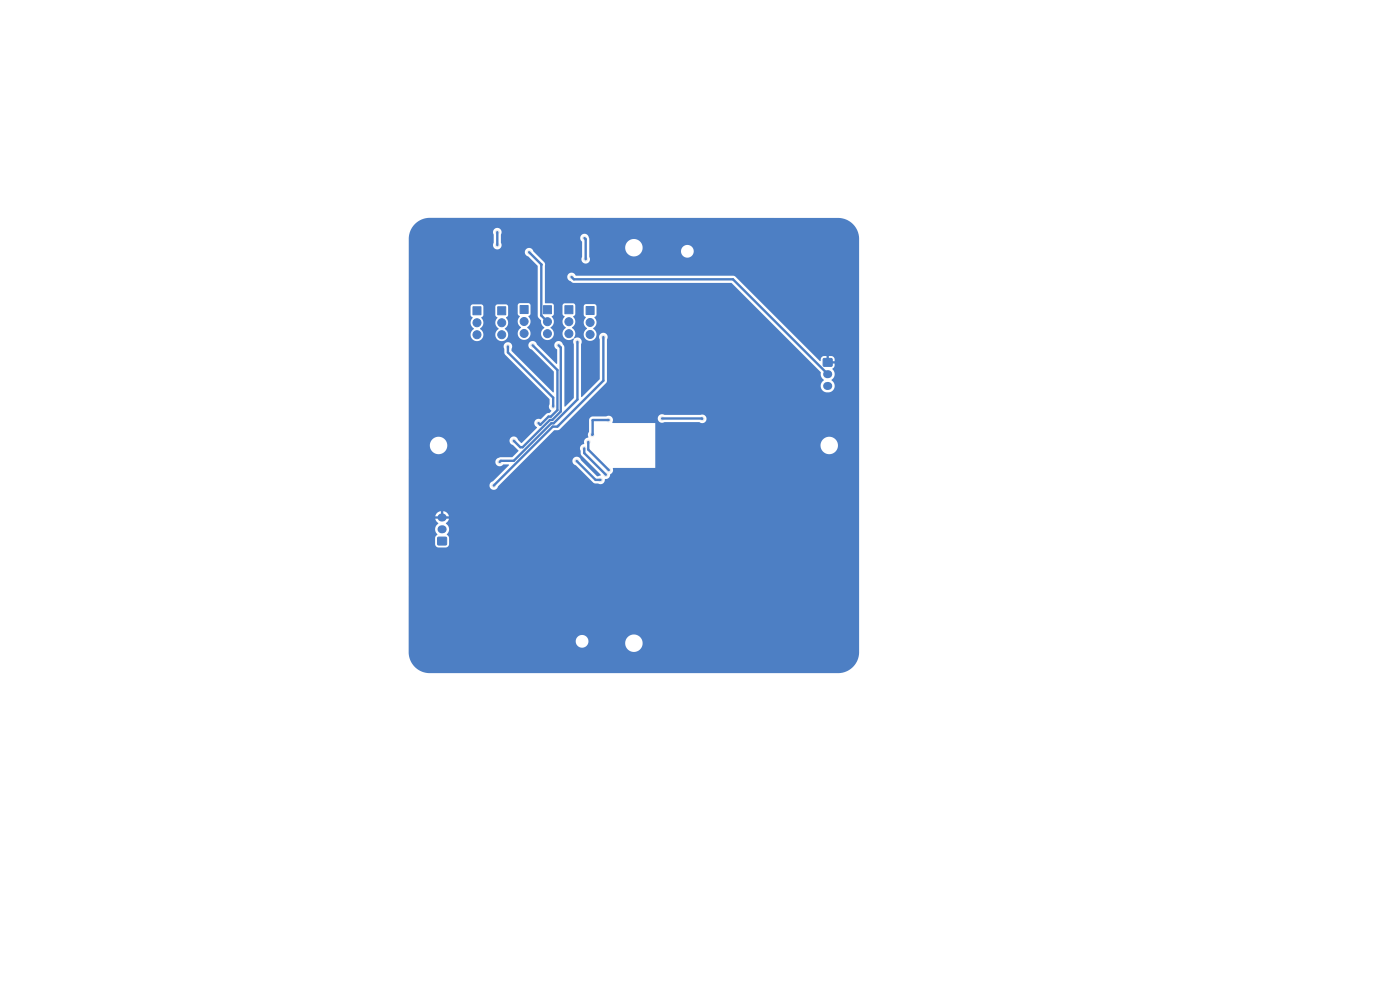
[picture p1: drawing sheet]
<svg xmlns="http://www.w3.org/2000/svg" width="297mm" height="210mm" viewBox="0 0 297 210" stroke-linecap="round" stroke-linejoin="round" font-family="sans-serif">
<g fill="#4d7fc4" stroke="#4d7fc4" stroke-width=".21">
<path d="M110.3 64.8h1.7v1.7h-1.7z"/>
<path d="M105.6 65.1h1.7v1.7h-1.7z"/>
<path d="M124.3 65h1.7v1.7h-1.7z"/>
<path d="M100.3 65.1h1.7v1.7h-1.7z"/>
<path d="M115.3 64.8h1.7v1.7h-1.7z"/>
<path d="M119.8 64.8h1.7v1.7h-1.7z"/>
<path d="M174.7 76.1h1.8v1.6h-1.8z"/>
<path d="M92.9 114h1.8v1.6h-1.8z"/>
<circle cx="111.2" cy="68.2" r=".85"/>
<circle cx="111.2" cy="70.7" r=".85"/>
<circle cx="106.4" cy="68.5" r=".85"/>
<circle cx="106.4" cy="71" r=".85"/>
<circle cx="125.2" cy="68.4" r=".85"/>
<circle cx="125.2" cy="70.9" r=".85"/>
<circle cx="101.2" cy="68.5" r=".85"/>
<circle cx="101.2" cy="71" r=".85"/>
<circle cx="116.1" cy="68.2" r=".85"/>
<circle cx="116.1" cy="70.8" r=".85"/>
<circle cx="120.7" cy="68.2" r=".85"/>
<circle cx="120.7" cy="70.8" r=".85"/>
</g>
<path d="M175.5 79.4h.2M175.5 81.9h.2M93.7 112.3h.2M93.7 109.8h.2" fill="none" stroke="#4d7fc4" stroke-width="1.7"/>
<g fill="#ececec" stroke="#ececec" stroke-width=".21">
<circle cx="125.6" cy="92.2" r=".4"/>
<circle cx="129.1" cy="89.1" r=".4"/>
<circle cx="124.8" cy="93.7" r=".4"/>
<circle cx="129.2" cy="99.7" r=".4"/>
<circle cx="149" cy="88.8" r=".4"/>
<circle cx="140.5" cy="88.8" r=".4"/>
<circle cx="122.3" cy="97.8" r=".4"/>
<circle cx="127.4" cy="101.8" r=".4"/>
<circle cx="123.9" cy="95.1" r=".4"/>
<circle cx="128.5" cy="100.7" r=".4"/>
<circle cx="106.8" cy="105.2" r=".4"/>
<circle cx="110.5" cy="101.8" r=".4"/>
<circle cx="98" cy="61" r=".4"/>
<circle cx="101.5" cy="108.2" r=".4"/>
<circle cx="114.8" cy="98.3" r=".4"/>
<circle cx="121.2" cy="91.5" r=".4"/>
<circle cx="123.7" cy="57" r=".4"/>
<circle cx="110" cy="58.5" r=".4"/>
<circle cx="118.2" cy="95" r=".4"/>
<circle cx="100.2" cy="52.5" r=".4"/>
<circle cx="121.2" cy="58.7" r=".4"/>
<circle cx="124.2" cy="55" r=".4"/>
<circle cx="124" cy="50.5" r=".4"/>
<circle cx="105.5" cy="52" r=".4"/>
<circle cx="105.5" cy="49.3" r=".4"/>
<circle cx="112.2" cy="53.5" r=".4"/>
<circle cx="114.2" cy="89.8" r=".4"/>
<circle cx="113" cy="73.3" r=".4"/>
<circle cx="107.8" cy="73.5" r=".4"/>
<circle cx="117.4" cy="86.3" r=".4"/>
<circle cx="118.5" cy="73.3" r=".4"/>
<circle cx="109" cy="93.5" r=".4"/>
<circle cx="128" cy="71.5" r=".4"/>
<circle cx="104.8" cy="103" r=".4"/>
<circle cx="106" cy="98" r=".4"/>
<circle cx="122.5" cy="72.5" r=".4"/>
</g>
<g fill="none" stroke="#4d7fc4" stroke-width=".51">
<path d="M105.5 49.3v2.7M112.2 53.5l2.7 2.6-.1 10.8 1.3 1.3M121.2 58.7l.6 .6h33.7l20.1 20.1M124 50.5l.2 .2v4.3M107.8 73.5v1.2l9.6 9.7v1.9M113 73.3l5.3 5.2v8.5l-1.4 1.4h-.5l-1.8 1.7-.4-.4M118.5 73.3l.5 .4v13.6l-1.8 1.8h-.5l-5.8 5.8h-.5l-1.4-1.4M122.5 72.5v12.2l-5 5.1h-.5l-8 8h-2.8l-.2 .2M128 71.5v9.2l-9.8 9.8h-1l-12.4 12.5M122.3 97.8l4.1 4h1M123.9 95.1v1l4.6 4.6M124.8 93.7v1.7l4.4 4.3"/>
<path d="M129.1 89.1h-3.3l-.2 3.1M140.5 88.8h8.5"/>
</g>
<path d="M88.2 47.4a4.5 4.5 0 0 1 2.8-1.2h87a4.5 4.5 0 0 1 4.3 4.3v88a4.5 4.5 0 0 1-4.3 4.3h-87a4.5 4.5 0 0 1-4.3-4.3v-2.4h35.4a1.35 1.35 0 0 0 1.2 1.3 1.35 1.35 0 0 0 1.4-.8h7.9l.1 .2a1.85 1.85 0 0 0 2.9 1.1 1.85 1.85 0 0 0-.4-3.2 1.85 1.85 0 0 0-2.6 1.9h-7.9a1.35 1.35 0 0 0-1-1.9 1.35 1.35 0 0 0-1.6 1.4h-35.4v-20.7h5.6l.2 .5 .4 .2h1.8l.4-.2 .2-.5v-1.4l-.5-.6a1.5 1.5 0 0 0-.2-2.4l.5-.5 .1-.5h-1v-.5h1a1.35 1.35 0 0 0-1.2-1.1v1h-.5v-1l-.2 .1a1.34 1.34 0 0 0-1 1h1.1v.5h-1.1l.2 .5 .5 .5a1.59 1.59 0 0 0-.2 2.4l-.5 .6v1.4h-5.6v-12.4h17.1l.1 .2a.92 .92 0 0 0 .9 .7 .92 .92 0 0 0 .9-.7l5.3-5.4h10.4a.96 .96 0 0 0 .8 .9l3.7 3.7 1 .2a.99 .99 0 0 0 1 0 .99 .99 0 0 0 .5-1 1.07 1.07 0 0 0 1.1-1 1.07 1.07 0 0 0 .5-1.3h9v-4.7h35.1a1.85 1.85 0 0 0 2.8 1.5 1.85 1.85 0 0 0 0-3.2 1.85 1.85 0 0 0-2.8 1.5v.2h-35.1v-4.9h-9l-.1-.1 .1-.8h9.5a.94 .94 0 0 0 1.5 .7l7.4 .1a.91 .91 0 0 0 1.5-.6 .91 .91 0 0 0-1.3-1h-7.7a.91 .91 0 0 0-1.4 .8l-9.5-.1a.94 .94 0 0 0-1.4-.4h-2.9l-.6 .4-.1 .4v2.5l-.3 .6 .1 .6a1.06 1.06 0 0 0-.9 1.4 .95 .95 0 0 0-.7 1.4l.2 1 4 4.1v.2l-.7 .1-3.5-3.4a.91 .91 0 0 0-1-.7 .91 .91 0 0 0-.8 .9h-10.4l6.5-6.5 1.2-.2 9.9-9.9 .2-.4v-8.8a.92 .92 0 0 0-.8-1.4 .92 .92 0 0 0-.8 1.4v8.4l-3.8 3.8-.1-.1v-11.1a.97 .97 0 0 0-.2-1.2 .97 .97 0 0 0-1.3 0l.2-.9h1.8v.3a1.39 1.39 0 0 0 2.2 .8 1.39 1.39 0 0 0-.2-2.3 1.53 1.53 0 0 0 .3-2.4l.4-.5v-1.8l-.1-.3-.3-.2h-1.9l-.3 .3-.1 2 .5 .5a1.58 1.58 0 0 0 .2 2.4v.1a1.35 1.35 0 0 0-.7 1.1h-1.8l-.1-.8-.6-.6a1.53 1.53 0 0 0 .3-2.4l.4-.4v-2.1l-.4-.3h-1.8l-.5 .4v1.9l.5 .6a1.5 1.5 0 0 0 .2 2.3 1.42 1.42 0 0 0-.4 2.1 1.42 1.42 0 0 0 2.1 .2l-.1 .7 .1 .5v11.4l-1.8 1.9-.2-.2v-12.5l-.1-.4a1.11 1.11 0 0 0-1.6-.7 .98 .98 0 0 0 .2 1.7v2.9l-.1 .1-4.2-4.2a.92 .92 0 0 0-1.6-.4 .92 .92 0 0 0 .5 1.6l4.7 4.6-.1 4.4-8.9-8.7v-.5a.92 .92 0 0 0-.8-1.4 .92 .92 0 0 0-.7 1.4v.8l.2 .4 9.4 9.4v1.1a1.3 1.3 0 0 0 .3 1.5l-.4 .4-.6 .2-1.2 1.1a.96 .96 0 0 0-1.3 .5 .96 .96 0 0 0 .5 1.3l-3.2 3.3h-.2l-.6-.7a.92 .92 0 0 0-1.6-.4 .92 .92 0 0 0 .5 1.5l1.2 1.2-1.3 1.4h-2.5a.94 .94 0 0 0-1.1 1.2 .94 .94 0 0 0 1.5 .5l.2-.2h1.1l.1 .2-3.4 3.4-.5 .2-.3 .7h-17.1v-8.4h4.5a1.85 1.85 0 0 0 2.8 1.5 1.85 1.85 0 0 0 0-3.2 1.85 1.85 0 0 0-2.8 1.5v.2h-4.5v-23.6h13.1a1.36 1.36 0 0 0 1.4 1.4 1.36 1.36 0 0 0 1.4-1.4h2.5v.2a1.36 1.36 0 0 0 1.6 1.1 1.36 1.36 0 0 0 1.1-1.6h2v.3a1.38 1.38 0 0 0 2.2 .8 1.38 1.38 0 0 0-.2-2.3 1.53 1.53 0 0 0 .3-2.4l.4-.5v-2l-.4-.3h-1.8l-.5 .4v1.9l.5 .5a1.5 1.5 0 0 0 .2 2.4l-.5 .6-.2 .6h-2l-.3-.5-.4-.5a1.53 1.53 0 0 0 .2-2.4l.5-.4-.1-2.1-.3-.2h-1.9l-.4 .4v1.8l.4 .6a1.5 1.5 0 0 0 .3 2.3l-.6 .7-.1 .6h-2.5a1.66 1.66 0 0 0-.8-1.3 1.53 1.53 0 0 0 .3-2.4l.4-.4v-2.1l-.4-.2h-1.8l-.5 .4v1.8l.5 .6a1.5 1.5 0 0 0 .2 2.3l-.5 .7-.2 .6h-13.1v-17.5h24.6a.96 .96 0 0 0 .8 .9l2 2v10.6l.7 1a2.07 2.07 0 0 0 .7 1.6 1.37 1.37 0 0 0-.3 2.1 1.37 1.37 0 0 0 2.1-.2 1.37 1.37 0 0 0-.5-2 1.53 1.53 0 0 0 .2-2.4l.5-.4-.1-2.1-.3-.3h-1.4l-.1-.1v-5.5h4.7l.3 .7 1.1 .6h33.4l19 19.1a1.64 1.64 0 0 0 .7 1.5 1.39 1.39 0 0 0-.7 1.5 1.39 1.39 0 0 0 1.3 1.1 1.44 1.44 0 0 0 1.6-.8 1.44 1.44 0 0 0-.6-1.8 1.5 1.5 0 0 0 .2-2.4l.4-.4 .1-.7h-1.1v-.5h1.1l-.2-.8-.4-.3h-.7v1h-.5v-1h-.5a.96 .96 0 0 0-.8 1.1l-18.3-18.1h-33.5a.96 .96 0 0 0-1-.7 .96 .96 0 0 0-.9 .9h-4.7v-2.9l-2.4-2.5a.92 .92 0 0 0-1-.7 .92 .92 0 0 0-.9 .9h-24.6v-1.5h17.9v.2a.92 .92 0 0 0 1.3 .6 .92 .92 0 0 0 .4-1.3v-1h16.8l.4 .8v3.2a.92 .92 0 0 0 .7 1.4 .92 .92 0 0 0 .8-1.4v-1.8h7.6a1.85 1.85 0 0 0 1.5 1.7 1.85 1.85 0 0 0 2-1h8.4v.2a1.35 1.35 0 0 0 2.2 .7 1.35 1.35 0 0 0-.4-2.3 1.35 1.35 0 0 0-1.8 1.4h-8.4a1.85 1.85 0 0 0-1.3-2.7 1.85 1.85 0 0 0-2.2 2h-7.6v-2a.97 .97 0 0 0-.9-1.1 .97 .97 0 0 0-1 .9h-16.8v-.7a.92 .92 0 0 0-.8-1.5 .92 .92 0 0 0-.8 1.5v1.7l-.1 .5h-17.9v-1.5a4.5 4.5 0 0 1 1.5-3.1z" fill="#4d7fc4"/>
</svg>
